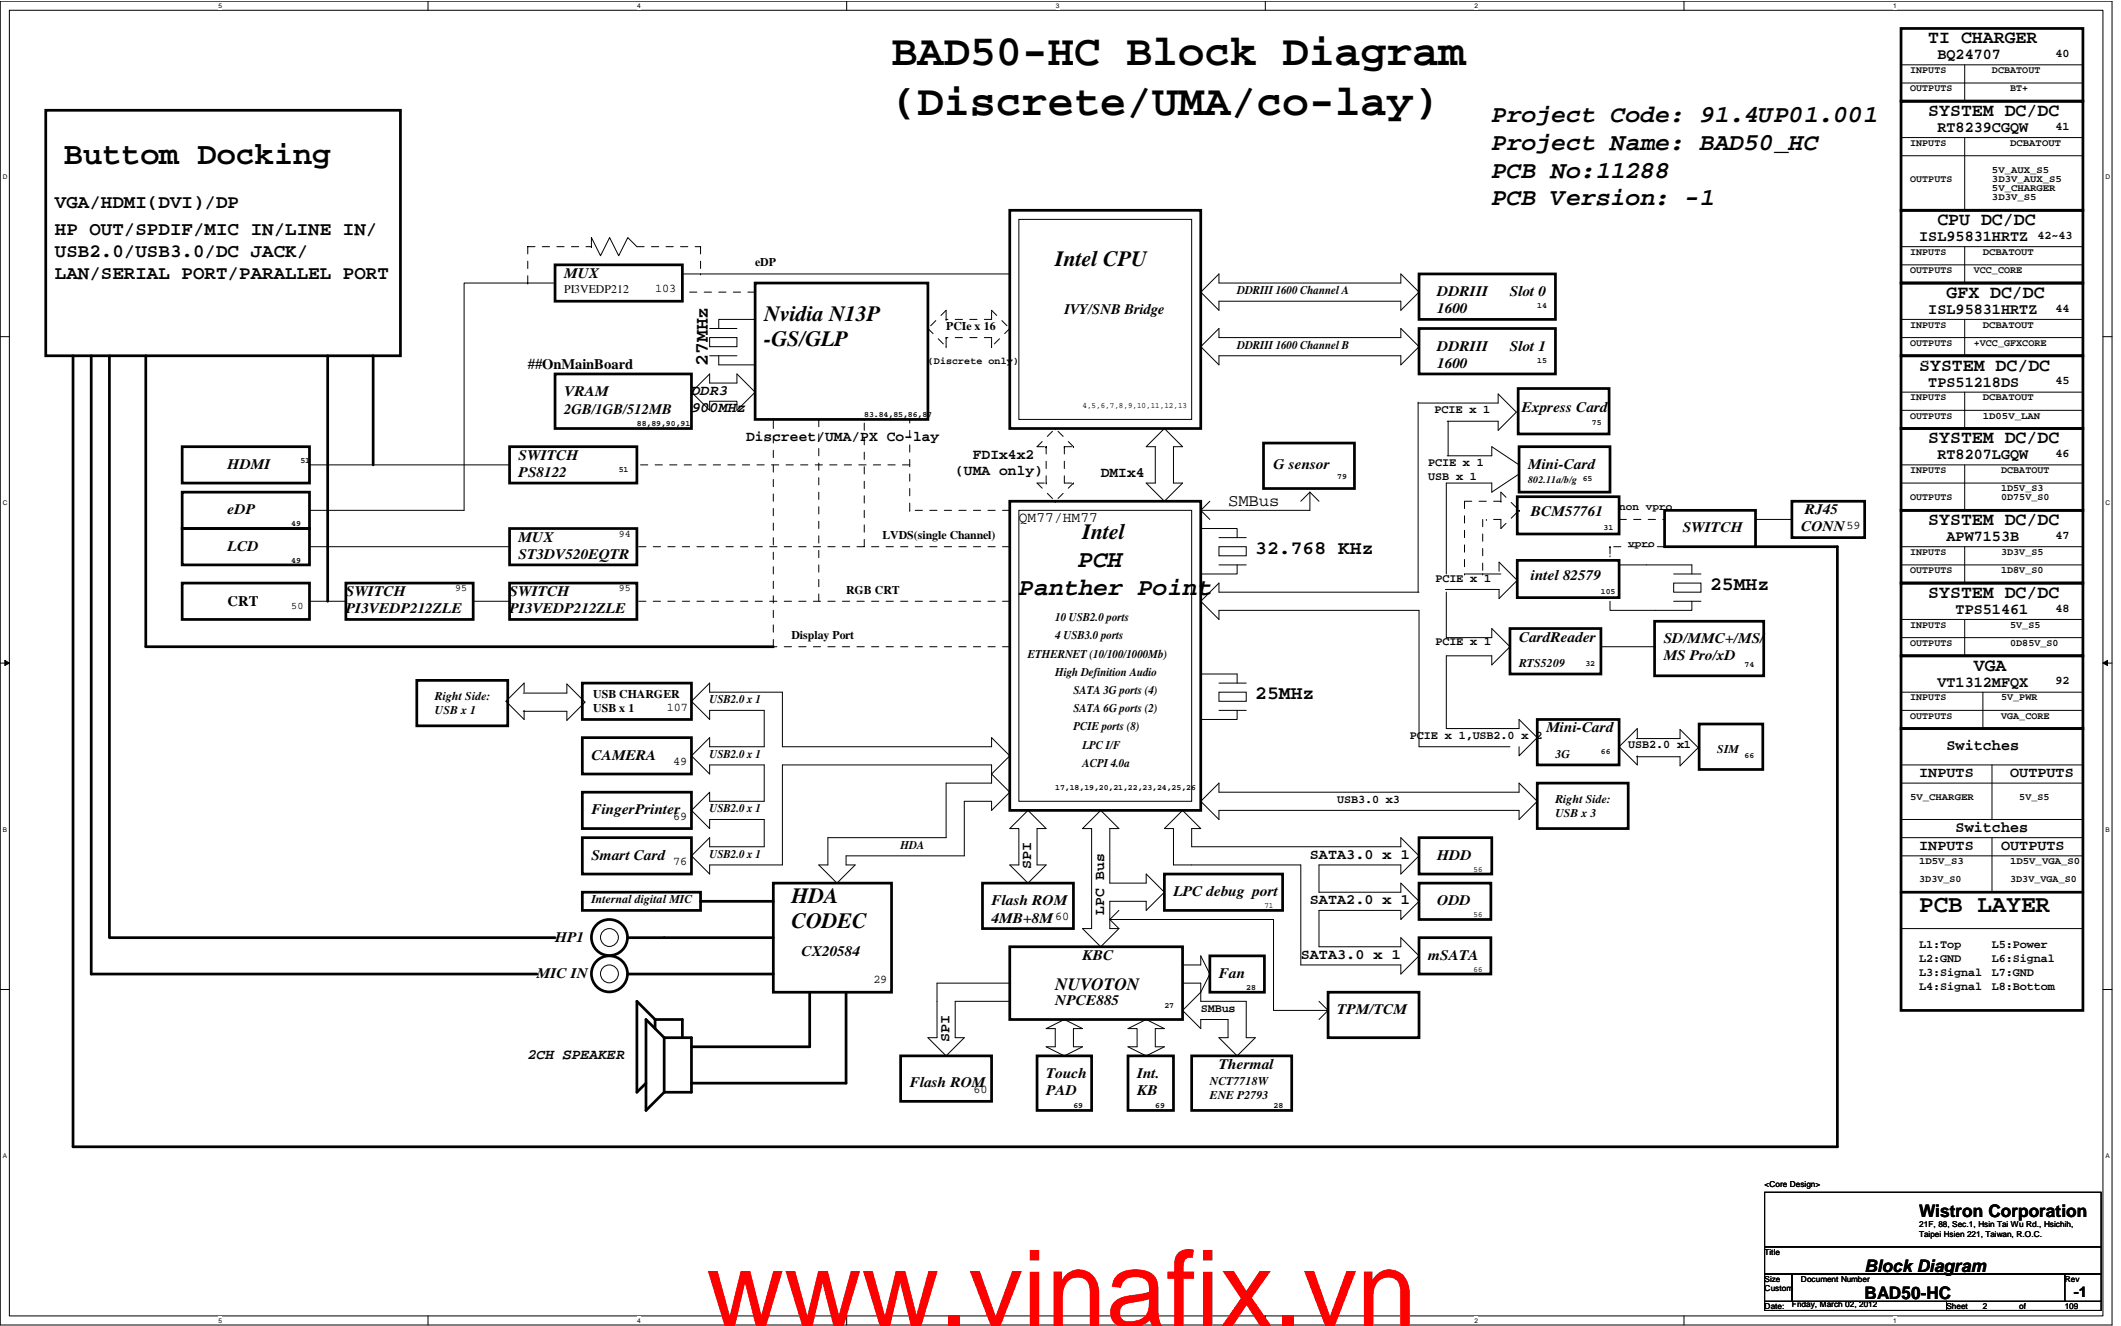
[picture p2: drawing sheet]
<svg xmlns="http://www.w3.org/2000/svg" width="279mm" height="174mm" viewBox="0 0 279 174" stroke-linecap="round" stroke-linejoin="round" font-family="sans-serif">
<defs><g id="words">
<text font-size="14.1" fill="#f00" x="92.8" y="174.4">www.vinafix.vn</text>
<g font-size="5.7">
<text x="117.1" y="8.6">BAD50-HC Block Diagram</text>
<text x="117.1" y="15.1">(Discrete/UMA/co-lay)</text>
</g>
<text font-size="4.2" x="8.4" y="21.6">Buttom Docking</text>
<g font-size="3.2">
<text x="195.9" y="16">Project Code: 91.4UP01.001</text>
<text x="195.9" y="19.7">Project Name: BAD50_HC</text>
<text x="195.9" y="23.3">PCB No:11288</text>
<text x="195.9" y="27">PCB Version: -1</text>
<text x="141.6" y="74.5">PCH</text>
<text x="133.8" y="78.2">Panther Point</text>
<text x="252.1" y="119.9">PCB LAYER</text>
</g>
<g font-size="2.9">
<text x="138.6" y="35">Intel CPU</text>
<text x="100.4" y="42.2">Nvidia N13P</text>
<text x="100.4" y="45.5">-GS/GLP</text>
<text x="142.2" y="70.8">Intel</text>
<text x="104" y="118.6">HDA</text>
<text x="104" y="122">CODEC</text>
</g>
<g font-size="2.5">
<text x="7.2" y="27.4">VGA/HDMI(DVI)/DP</text>
<text x="7.2" y="30.9">HP OUT/SPDIF/MIC IN/LINE IN/</text>
<text x="7.2" y="33.8">USB2.0/USB3.0/DC JACK/</text>
<text x="7.2" y="36.7">LAN/SERIAL PORT/PARALLEL PORT</text>
<text x="93" y="48.1" transform="rotate(-90 93 48.1)">27MHz</text>
<text x="164.9" y="72.7">32.768 KHz</text>
<text x="224.6" y="77.5">25MHz</text>
<text x="164.9" y="91.9">25MHz</text>
</g>
<g font-size="2.4">
<text x="253.3" y="5.7">TI CHARGER</text>
<text x="253.3" y="15.2">SYSTEM DC/DC</text>
<text x="254.5" y="29.6">CPU DC/DC</text>
<text x="255.7" y="39.1">GFX DC/DC</text>
<text x="252.1" y="48.7">SYSTEM DC/DC</text>
<text x="253.3" y="58.3">SYSTEM DC/DC</text>
<text x="253.3" y="69">SYSTEM DC/DC</text>
<text x="253.3" y="78.6">SYSTEM DC/DC</text>
<text x="259.3" y="88.1">VGA</text>
</g>
<g font-size="2.3">
<text x="161.3" y="66.5">SMBus</text>
<text x="138.6" y="130">NUVOTON</text>
<text x="252.1" y="160">Wistron Corporation</text>
<text x="244.9" y="167.1">Block Diagram</text>
<text x="244.9" y="170.7">BAD50-HC</text>
</g>
<g font-size="2">
<text x="254.5" y="7.8">BQ24707</text>
<text x="254.5" y="17.4">RT8239CGQW</text>
<text x="252.1" y="31.7">ISL95831HRTZ</text>
<text x="253.3" y="41.2">ISL95831HRTZ</text>
<text x="253.3" y="50.8">TPS51218DS</text>
<text x="254.5" y="60.4">RT8207LGQW</text>
<text x="255.7" y="71.1">APW7153B</text>
<text x="256.9" y="80.7">TPS51461</text>
<text x="254.5" y="90.2">VT1312MFQX</text>
<text x="255.7" y="98.6">Switches</text>
<text x="256.9" y="109.3">Switches</text>
</g>
<g font-size="1.9">
<text x="74.1" y="36.5">MUX</text>
<text x="139.8" y="41.3">IVY/SNB Bridge</text>
<text x="188.8" y="38.9">DDRIII</text>
<text x="188.8" y="41.1">1600</text>
<text x="198.3" y="38.9">Slot 0</text>
<text x="188.8" y="46.1">DDRIII</text>
<text x="198.3" y="46.1">Slot 1</text>
<text x="69.3" y="48.5">##OnMainBoard</text>
<text x="74.1" y="52">VRAM</text>
<text x="90.8" y="52">DDR3</text>
<text x="188.8" y="48.3">1600</text>
<text x="74.1" y="54.4">2GB/1GB/512MB</text>
<text x="90.8" y="54.2">900MHz</text>
<text x="98" y="57.9">Discreet/UMA/PX Co-lay</text>
<text x="199.9" y="54.2">Express Card</text>
<text x="29.9" y="61.6">HDMI</text>
<text x="68.1" y="60.4">SWITCH</text>
<text x="68.1" y="62.6">PS8122</text>
<text x="125.5" y="62.4">(UMA only)</text>
<text x="127.8" y="60.3">FDIx4x2</text>
<text x="144.6" y="62.7">DMIx4</text>
<text x="167.3" y="61.6">G sensor</text>
<text x="200.7" y="61.6">Mini-Card</text>
<text x="29.9" y="67.6">eDP</text>
<text x="68.1" y="71.2">MUX</text>
<text x="133.8" y="68.5">QM77/HM77</text>
<text x="201.1" y="67.8">BCM57761</text>
<text x="221" y="70">SWITCH</text>
<text x="236.6" y="69.8">CONN</text>
<text x="237.1" y="67.6">RJ45</text>
<text x="29.9" y="72.3">LCD</text>
<text x="68.1" y="73.4">ST3DV520EQTR</text>
<text x="201.1" y="76.2">intel 82579</text>
<text x="29.9" y="79.6">CRT</text>
<text x="45.4" y="78.3">SWITCH</text>
<text x="45.4" y="80.6">PI3VEDP212ZLE</text>
<text x="66.9" y="78.3">SWITCH</text>
<text x="66.9" y="80.6">PI3VEDP212ZLE</text>
<text x="199.5" y="84.3">CardReader</text>
<text x="218.5" y="84.5">SD/MMC+/MS/</text>
<text x="218.5" y="86.8">MS Pro/xD</text>
<text x="77.7" y="99.8">CAMERA</text>
<text x="203.1" y="96.2">Mini-Card</text>
<text x="77.7" y="107">FingerPrinter</text>
<text x="252.1" y="102.1">INPUTS</text>
<text x="264" y="102.1">OUTPUTS</text>
<text x="77.7" y="113">Smart Card</text>
<text x="172.1" y="112.8">SATA3.0 x 1</text>
<text x="188.8" y="113">HDD</text>
<text x="252.1" y="111.6">INPUTS</text>
<text x="262.8" y="111.6">OUTPUTS</text>
<text x="130.2" y="118.9">Flash ROM</text>
<text x="135.5" y="114.2" transform="rotate(-90 135.5 114.2)">SPI</text>
<text x="154.1" y="117.7">LPC debug port</text>
<text x="172.1" y="118.8">SATA2.0 x 1</text>
<text x="188.8" y="118.9">ODD</text>
<text x="72.9" y="123.7">HP1</text>
<text x="105.3" y="125.6">CX20584</text>
<text x="130.2" y="121.3">4MB+8M</text>
<text x="145" y="120.2" transform="rotate(-90 145 120.2)">LPC Bus</text>
<text x="170.9" y="126">SATA3.0 x 1</text>
<text x="70.5" y="128.5">MIC IN</text>
<text x="142.2" y="126.1">KBC</text>
<text x="160.1" y="128.5">Fan</text>
<text x="187.6" y="126.1">mSATA</text>
<text x="124.7" y="136.9" transform="rotate(-90 124.7 136.9)">SPI</text>
<text x="138.6" y="132.1">NPCE885</text>
<text x="175.6" y="133.3">TPM/TCM</text>
<text x="69.3" y="139.2">2CH SPEAKER</text>
<text x="119.5" y="142.8">Flash ROM</text>
<text x="137.4" y="141.6">Touch</text>
<text x="137.4" y="143.9">PAD</text>
<text x="149.4" y="141.6">Int.</text>
<text x="149.4" y="143.9">KB</text>
<text x="160.1" y="140.4">Thermal</text>
<text x="272.4" y="170.4">-1</text>
</g>
<g font-size="1.6">
<text x="270" y="7.5">40</text>
<text x="270" y="17">41</text>
<text x="99.2" y="35">eDP</text>
<text x="267.6" y="31.4">42~43</text>
<text x="74.1" y="38.5">PI3VEDP212</text>
<text x="86" y="38.4">103</text>
<text x="162.5" y="38.6">DDRIII 1600 Channel A</text>
<text x="270" y="40.9">44</text>
<text x="124.3" y="43.4">PCIe x 16</text>
<text x="162.5" y="45.8">DDRIII 1600 Channel B</text>
<text x="270" y="50.5">45</text>
<text x="188.4" y="54.3">PCIE x 1</text>
<text x="187.6" y="61.2">PCIE x 1</text>
<text x="187.6" y="63.1">USB x 1</text>
<text x="270" y="60">46</text>
<text x="115.9" y="70.8">LVDS(single Channel)</text>
<text x="242.5" y="69.5">59</text>
<text x="270" y="70.8">47</text>
<text x="188.5" y="76.4">PCIE x 1</text>
<text x="104" y="84">Display Port</text>
<text x="111.1" y="78">RGB CRT</text>
<text x="138.6" y="81.6">10 USB2.0 ports</text>
<text x="270" y="80.4">48</text>
<text x="135" y="86.4">ETHERNET (10/100/1000Mb)</text>
<text x="138.6" y="84">4 USB3.0 ports</text>
<text x="138.6" y="88.8">High Definition Audio</text>
<text x="188.5" y="84.8">PCIE x 1</text>
<text x="199.5" y="87.6">RTS5209</text>
<text x="270" y="89.9">92</text>
<text x="57.1" y="92">Right Side:</text>
<text x="57.1" y="93.8">USB x 1</text>
<text x="77.9" y="91.7">USB CHARGER</text>
<text x="77.9" y="93.6">USB x 1</text>
<text x="87.6" y="93.4">107</text>
<text x="93.2" y="92.4">USB2.0 x 1</text>
<text x="141" y="91.2">SATA 3G ports (4)</text>
<text x="141" y="96">PCIE ports (8)</text>
<text x="141" y="93.6">SATA 6G ports (2)</text>
<text x="88.4" y="100.5">49</text>
<text x="93.2" y="99.5">USB2.0 x 1</text>
<text x="142.2" y="100.7">ACPI 4.0a</text>
<text x="142.2" y="98.4">LPC I/F</text>
<text x="185.2" y="97.1">PCIE x 1,USB2.0 x 2</text>
<text x="204.3" y="99.5">3G</text>
<text x="213.9" y="98.3">USB2.0 x1</text>
<text x="225.6" y="98.9">SIM</text>
<text x="88.4" y="107.7">69</text>
<text x="93.2" y="106.7">USB2.0 x 1</text>
<text x="175.6" y="105.4">USB3.0 x3</text>
<text x="204.3" y="105.5">Right Side:</text>
<text x="204.3" y="107.3">USB x 3</text>
<text x="88.4" y="113.7">76</text>
<text x="93.2" y="112.7">USB2.0 x 1</text>
<text x="118.3" y="111.5">HDA</text>
<text x="77.7" y="118.7">Internal digital MIC</text>
<text x="138.6" y="120.8">60</text>
<text x="252.1" y="124.6">L1:Top</text>
<text x="261.7" y="124.6">L5:Power</text>
<text x="114.7" y="129.2">29</text>
<text x="252.1" y="126.4">L2:GND</text>
<text x="252.1" y="128.2">L3:Signal</text>
<text x="252.1" y="130">L4:Signal</text>
<text x="261.7" y="126.4">L6:Signal</text>
<text x="261.7" y="128.2">L7:GND</text>
<text x="261.7" y="130">L8:Bottom</text>
<text x="157.7" y="132.9">SMBus</text>
<text x="127.9" y="143.5">60</text>
<text x="158.9" y="142.5">NCT7718W</text>
<text x="158.9" y="144.4">ENE P2793</text>
</g>
<g font-size="1.4">
<text x="212.7" y="67.1">non vpro</text>
<text x="213.9" y="71.8">vpro</text>
</g>
<g font-size="1.3">
<text x="250.9" y="9.6">INPUTS</text>
<text x="250.9" y="12">OUTPUTS</text>
<text x="261.7" y="9.6">DCBATOUT</text>
<text x="264" y="12">BT+</text>
<text x="250.9" y="23.9">OUTPUTS</text>
<text x="250.9" y="19.1">INPUTS</text>
<text x="261.7" y="23.9">3D3V_AUX_S5</text>
<text x="261.7" y="22.7">5V_AUX_S5</text>
<text x="264" y="19.1">DCBATOUT</text>
<text x="261.7" y="25.1">5V_CHARGER</text>
<text x="261.7" y="26.3">3D3V_S5</text>
<text x="250.9" y="35.9">OUTPUTS</text>
<text x="250.9" y="33.5">INPUTS</text>
<text x="259.3" y="35.9">VCC_CORE</text>
<text x="260.5" y="33.5">DCBATOUT</text>
<text x="121.9" y="47.8">(Discrete only)</text>
<text x="250.9" y="45.4">OUTPUTS</text>
<text x="250.9" y="43">INPUTS</text>
<text x="259.3" y="45.4">+VCC_GFXCORE</text>
<text x="260.5" y="43">DCBATOUT</text>
<text x="250.9" y="52.6">INPUTS</text>
<text x="260.5" y="52.6">DCBATOUT</text>
<text x="250.9" y="55">OUTPUTS</text>
<text x="260.5" y="55">1D05V_LAN</text>
<text x="200.7" y="63.5">802.11a/b/g</text>
<text x="250.9" y="62.2">INPUTS</text>
<text x="250.9" y="65.7">OUTPUTS</text>
<text x="262.8" y="64.5">1D5V_S3</text>
<text x="262.8" y="65.7">0D75V_S0</text>
<text x="262.8" y="62.2">DCBATOUT</text>
<text x="81.3" y="70.5">94</text>
<text x="59.8" y="77.7">95</text>
<text x="81.3" y="77.7">95</text>
<text x="250.9" y="75.3">OUTPUTS</text>
<text x="250.9" y="72.9">INPUTS</text>
<text x="262.8" y="72.9">3D3V_S5</text>
<text x="262.8" y="75.3">1D8V_S0</text>
<text x="38.3" y="80.1">50</text>
<text x="250.9" y="82.5">INPUTS</text>
<text x="264" y="82.5">5V_S5</text>
<text x="250.9" y="84.9">OUTPUTS</text>
<text x="264" y="84.9">0D85V_S0</text>
<text x="250.9" y="92">INPUTS</text>
<text x="250.9" y="94.4">OUTPUTS</text>
<text x="262.8" y="92">5V_PWR</text>
<text x="262.8" y="94.4">VGA_CORE</text>
<text x="250.9" y="105.2">5V_CHARGER</text>
<text x="265.2" y="105.2">5V_S5</text>
<text x="252.1" y="113.5">1D5V_S3</text>
<text x="264" y="113.5">1D5V_VGA_S0</text>
<text x="252.1" y="115.9">3D3V_S0</text>
<text x="264" y="115.9">3D3V_VGA_S0</text>
</g>
<g font-size="1.1">
<text x="201.9" y="40.5">14</text>
<text x="201.9" y="47.7">15</text>
<text x="142.2" y="53.6">4,5,6,7,8,9,10,11,12,13</text>
<text x="83.7" y="56">88,89,90,91</text>
<text x="113.5" y="54.8">83.84,85,86,87</text>
<text x="209.1" y="55.8">75</text>
<text x="39.5" y="60.8">51</text>
<text x="81.3" y="62">51</text>
<text x="175.6" y="63">79</text>
<text x="207.9" y="63.2">65</text>
<text x="38.3" y="69.2">49</text>
<text x="210.6" y="69.6">31</text>
<text x="38.3" y="73.9">49</text>
<text x="210.3" y="78">105</text>
<text x="208.3" y="87.6">32</text>
<text x="229.2" y="87.7">74</text>
<text x="210.3" y="99">66</text>
<text x="229.2" y="99.6">66</text>
<text x="138.6" y="103.8">17,18,19,20,21,22,23,24,25,26</text>
<text x="166.1" y="119.3">71</text>
<text x="193.6" y="114.6">56</text>
<text x="193.6" y="120.5">56</text>
<text x="163.7" y="130.1">28</text>
<text x="193.6" y="127.7">66</text>
<text x="152.9" y="132.5">27</text>
<text x="141" y="145.6">69</text>
<text x="151.7" y="145.6">69</text>
<text x="231.8" y="155.9">&lt;Core Design&gt;</text>
<text x="252.1" y="161.3">21F, 88, Sec.1, Hsin Tai Wu Rd., Hsichih,</text>
<text x="231.8" y="164.8">Title</text>
<text x="252.1" y="162.6">Taipei Hsien 221, Taiwan, R.O.C.</text>
<text x="231.8" y="168.4">Size</text>
<text x="231.8" y="172">Date:</text>
<text x="231.8" y="169.6">Custom</text>
<text x="235.4" y="171.8">Friday, March 02, 2012</text>
<text x="236.6" y="168.4">Document Number</text>
<text x="255.7" y="172">Sheet</text>
<text x="260.5" y="172">2</text>
<text x="265.2" y="172">of</text>
<text x="271.2" y="168.4">Rev</text>
<text x="271.2" y="172">109</text>
</g>
<g font-size="1.1" fill="#fff">
<text x="252.1" y="47.7">26</text>
<text x="252.1" y="57.2">26</text>
<text x="252.1" y="68">26</text>
<text x="252.1" y="77.5">26</text>
<text x="252.1" y="87.1">26</text>
<text x="166.1" y="145.6">2528</text>
</g>
<g font-size=".9">
<text x="28.7" y="1">5</text>
<text x="83.7" y="1">4</text>
<text x="138.7" y="1">3</text>
<text x="193.7" y="1">2</text>
<text x="248.7" y="1">1</text>
<text x=".4" y="23.5">D</text>
<text x="276.5" y="23.5">D</text>
<text x=".4" y="66.4">C</text>
<text x="276.5" y="66.4">C</text>
<text x=".4" y="109.3">B</text>
<text x="276.5" y="109.3">B</text>
<text x=".4" y="152.2">A</text>
<text x="276.5" y="152.2">A</text>
<text x="28.7" y="173.8">5</text>
<text x="83.7" y="173.8">4</text>
<text x="193.7" y="173.8">2</text>
<text x="248.7" y="173.8">1</text>
</g>
</g></defs>
<path d="M0 .2h277.4v173.9h-277.4zM1.2 1.3h275v171.6h-275z" fill="none" stroke="#000" stroke-width=".13"/>
<g fill="#fff">
<path d="M28.7 .3h.5v.9h-.5z"/>
<path d="M28.7 173h.5v1h-.5z"/>
</g>
<path d="M56.2 .2v1.1M56.2 172.9v1.2" fill="none" stroke="#000" stroke-width=".13"/>
<g fill="#fff">
<path d="M83.7 .3h.5v.9h-.5z"/>
<path d="M83.7 173h.5v1h-.5z"/>
</g>
<path d="M111.2 .2v1.1M111.2 172.9v1.2" fill="none" stroke="#000" stroke-width=".13"/>
<g fill="#fff">
<path d="M138.7 .3h.5v.9h-.5z"/>
<path d="M138.7 173h.5v1h-.5z"/>
</g>
<path d="M166.2 .2v1.1M166.2 172.9v1.2" fill="none" stroke="#000" stroke-width=".13"/>
<g fill="#fff">
<path d="M193.7 .3h.5v.9h-.5z"/>
<path d="M193.7 173h.5v1h-.5z"/>
</g>
<path d="M221.2 .2v1.1M221.2 172.9v1.2" fill="none" stroke="#000" stroke-width=".13"/>
<g fill="#fff">
<path d="M248.7 .3h.4v.9h-.4z"/>
<path d="M248.7 173h.4v1h-.4z"/>
<path d="M.4 22.8h.6v.9h-.6z"/>
<path d="M276.5 22.8h.6v.9h-.6z"/>
<path d="M.4 65.7h.6v.9h-.6z"/>
<path d="M276.5 65.7h.6v.9h-.6z"/>
</g>
<path d="M0 44.2h1.2M276.2 44.2h1.2" fill="none" stroke="#000" stroke-width=".13"/>
<g fill="#fff">
<path d="M.4 108.5h.5v1h-.5z"/>
<path d="M276.5 108.5h.6v1h-.6z"/>
</g>
<path d="M0 87.1h1.2M.6 86.8l.6 .3-.6 .3zM276.2 87.1l.6-.3v.6zM276.2 87.1h1.2" fill="none" stroke="#000" stroke-width=".13"/>
<path d="M.6 86.8l.6 .3-.6 .3zM276.2 87.1l.6-.3v.6z" fill="#000"/>
<g fill="#fff">
<path d="M.4 151.4h.5v1h-.5z"/>
<path d="M276.5 151.4h.6v1h-.6z"/>
</g>
<g fill="none" stroke="#000" stroke-width=".13">
<path d="M249.7 8.5h23.9M249.7 10.9h23.9M249.7 18.1h23.9M258.1 8.5v4.8M258.1 18.1v9.5M72.9 37.2h-11.9v29.9h-20.3M77.7 32.4v-1.2l1.2 2.4 1.2-2.4 1.2 2.4 1.2-2.4 1.2 1.2M89.6 36h43M133.8 28.8h22.7v26.3h-22.7zM157.7 38.4l2.4-2.4v1.2h23.9v-1.2l2.4 2.4-2.4 2.4v-1.2h-23.9v1.2zM249.7 20.5h23.9M249.7 32.4h23.9"/>
<path d="M249.7 34.8h23.9M258.1 32.4v4.8M90.8 51.5l2.4-2.4v1.2h3.6v-1.2l2.4 2.4-2.4 2.4v-1.2h-3.6v1.2zM93.2 46.7h3.6M93.2 43.2h3.6M93.2 44.4h3.6v1.1h-3.6zM94.4 46.7v1.2h4.8M99.2 42h-4.8v1.2M124.3 40.8v1.2M124.3 44.4v1.1M150.6 58.7l2.3-2.4 2.4 2.4h-1.2v4.8h1.2l-2.4 2.4-2.3-2.4h1.1v-4.8zM157.7 45.5l2.4-2.3v1.2h23.9v-1.2l2.4 2.3-2.4 2.4v-1.2h-23.9v1.2z"/>
<path d="M186.3 52.8v25M186.3 53h10.5v-1.2l2.4 2.4-2.4 2.3v-1.2h-6.7M190.1 59.9h5.8v-1.2l3.6 2.4M190.2 55.3v4.6M249.7 42h23.9M249.7 44.4h23.9M249.7 51.5h23.9M249.7 53.9h23.9M258.1 42v4.7M258.1 51.5v4.8M40.7 71.8h26.2M40.7 61.1h26.2"/>
<path d="M40.7 79h4.7M62.2 79h4.7M133.8 67.1h22.7v38.2h-22.7zM157.7 69.4h4.8v1.2M157.7 67.1l1.2 1.1M158.9 65.9l-1.2 1.2M160.1 71.8h3.6v1.2h-3.6zM160.1 70.6h3.6M160.1 74.2h3.6M162.5 74.2v1.2h-4.8M172.1 64.7v2.4h-14.4M172.1 64.7l1.2 1.2"/>
<path d="M172.1 64.7l-1.2 1.2M186.4 77.8h-26.3v-1.2l-2.4 2.4 2.4 2.4v-1.2h26.3v17.9h11.9M190 77.8v6h5.9v-1.2l2.4 2.4-2.4 2.4v-1.2h-5.9v9.5h9.5v-1.2l2.4 2.4-2.4 2.4v-1.2M192.4 75.4h4.7M196.9 75.1v-1.2l2.4 2.4-2.4 2.3v-1.2h-7M197.1 68.2v1.2M197.1 64.7v1.2M199.5 62.3l-3.6 2.4v-1.2h-5.9v11.9M211.5 79v1.2h10.7v-1.2M212.7 74.2h9.5v1.2M219.8 76.6h3.6v1.2h-3.6zM219.8 75.4h3.6"/>
<path d="M219.8 79h3.6M230.6 68.2h4.8M249.7 63.5h23.9M249.7 61.1h23.9M249.7 74.2h23.9M249.7 71.8h23.9M258.1 61.1v6M258.1 71.8v4.8M68.7 91.1h5.8v-1.2l2.3 2.4M68.8 90.9v-1.2l-2.3 2.4 2.3 2.4v-1.2M76.8 92.3l-2.3 2.3v-1.1h-5.8M90.8 92.1l2.4-2.4v1.2h9.6v7.2h27.4v-1.2l2.4 2.4-2.4 2.4v-1.2h-27.4v13.1h-9.6v1.2l-2.4-2.4 2.4-2.3v1.2h7.2v-3.6h-7.2v1.2l-2.4-2.4 2.4-2.4v1.2h7.2v-4.8h-7.2v1.2l-2.4-2.4 2.4-2.4v1.2h7.2v-4.8h-7.2v1.2z"/>
<path d="M157.7 88.6h4.8v1.1M160.1 90.9h3.6v1.2h-3.6zM160.1 89.7h3.6M160.1 93.3h3.6M162.5 93.3v1.2h-4.8M210.3 85h7.2M214.9 97h5.8v-1.2l2.4 2.4-2.4 2.4v-1.2h-5.8M215.1 96.9v-1.2l-2.4 2.4 2.4 2.4v-1.2M249.7 93.3h23.9M249.7 83.8h23.9M249.7 90.9h23.9M249.7 81.4h23.9"/>
<path d="M258.1 81.4v4.8M260.5 90.9v4.8M108.7 110.1h15.6v-7.2h5.9v-1.2l2.4 2.4-2.4 2.4v-1.2h-3.5v7.1h-15.6v1.2h1.2l-2.4 2.4-2.4-2.4h1.2zM132.6 108.9l2.4-2.4 2.4 2.4h-1.2v4.7h1.2l-2.4 2.4-2.4-2.4h1.2v-4.7zM144.6 106.5l2.4 2.4h-1.2v7.1h4.8v-1.2l2.3 2.4-2.3 2.4v-1.2h-4.8v3.6h1.2l-2.4 2.4-2.4-2.4h1.2v-13.1h-1.2zM147 119.6l-1.2 1.2M152.9 108.9l2.4-2.4 2.4 2.4h-1.2v2.4h27.5v-1.2l2.4 2.3-2.4 2.4v-1.2h-10.7v3.6h10.7v-1.2l2.4 2.4-2.4 2.4v-1.2h-10.7v4.8h10.7v-1.2l2.4 2.4-2.4 2.4v-1.2h-13.1v-13.2h-16.8v-4.7zM157.7 105.3l2.4-2.4v1.2h39.4v-1.2l2.4 2.4-2.4 2.4v-1.2h-39.4v1.2zM249.7 107.7h23.9M249.7 100.5h23.9M249.7 110.1h23.9M249.7 102.9h23.9"/>
<path d="M249.7 112.4h23.9M261.7 110.1v7.1M261.7 100.5v7.2M0 130h1.2M132.6 129.2h-9.5v7.1h-1.2l2.4 2.4 2.4-2.4h-1.2v-4.7h7.1M137.4 135.1l2.4-1.2 2.4 1.2h-1.2v2.4h1.2l-2.4 1.2-2.4-1.2h1.2v-2.4zM145.8 120.8h21.5v12h7.1M145.8 120.8l1.2 1.2M148.2 135.1l2.4-1.2 2.3 1.2h-1.2v2.4h1.2l-2.3 1.2-2.4-1.2h1.2v-2.4zM155.3 132.8l2.4-2.4v1.2h6v4.7h1.2l-2.4 2.4-2.4-2.4h1.2v-2.4h-3.6v1.2zM155.3 126.8h2.4v-1.2l1.2 2.4-1.2 2.4M155.3 129.2h2.4v1.2"/>
<path d="M173.3 131.6l1.1 1.2-1.1 1.1M249.7 122h23.9M276.2 130h1.2M231.8 156.6h44.2v7.2h-44.2zM231.8 163.8h44.2v3.6h-44.2zM231.8 167.4h3.6v3.6h-3.6zM231.8 171h23.9v1.2h-23.9zM235.4 167.4h35.8v3.6h-35.8zM255.7 171h20.3v1.2h-20.3zM271.2 167.4h4.8v3.6h-4.8z"/>
<circle cx="80.1" cy="123.2" r="1.18"/>
<circle cx="80.1" cy="128" r="1.18"/>
</g>
<g fill="none" stroke="#000" stroke-width=".36">
<path d="M6 14.5h46.6v32.2h-46.6zM249.7 3.7h23.9v9.6h-23.9zM249.7 13.3h23.9v14.3h-23.9zM72.9 34.8h16.7v4.8h-16.7zM99.2 37.2h22.7v17.9h-22.7zM132.6 27.6h25.1v28.7h-25.1zM186.4 36h17.9v6h-17.9zM249.7 27.6h23.9v9.6h-23.9zM249.7 37.2h23.9v9.5h-23.9zM9.6 46.7v104h231.7v-78.9h-10.7M12 46.7v81.3h58.5M14.4 46.7v76.5h58.5"/>
<path d="M19.1 46.7v38.3h82.5M23.9 58.7h16.8v4.8h-16.8zM43 46.7v32.3M49 46.7v14.4M66.9 58.7h16.8v4.8h-16.8zM72.9 49.1h17.9v7.2h-17.9zM166 58.2h11.9v6h-11.9zM186.4 43.2h17.9v5.9h-17.9zM199.4 51h12v6h-12zM199.5 58.7h12v6h-12zM249.7 56.3h23.9v10.8h-23.9zM249.7 46.7h23.9v9.6h-23.9z"/>
<path d="M23.9 76.6h16.8v4.8h-16.8zM23.9 69.4h16.8v4.8h-16.8zM23.9 64.7h16.8v4.7h-16.8zM45.4 76.6h16.8v4.8h-16.8zM66.9 69.4h16.8v4.8h-16.8zM66.9 76.6h16.8v4.8h-16.8zM132.6 65.9h25.1v40.6h-25.1zM199.3 73.6h13.4v4.9h-13.4zM199.3 65.3h13.4v4.9h-13.4zM218.6 67.1h12v4.7h-12zM235.4 65.9h9.5v4.7h-9.5zM249.7 76.6h23.9v9.6h-23.9z"/>
<path d="M249.7 67.1h23.9v9.5h-23.9zM54.7 89.4h12v6h-12zM76.5 96.9h14.3v4.8h-14.3zM76.5 89.7h14.3v4.8h-14.3zM198.3 82.6h12v6h-12zM201.9 94.5h10.8v6h-10.8zM217.3 81.6h14.4v7.2h-14.4zM223.2 95.1h8.3v6h-8.3zM249.7 95.7h23.9v37.1h-23.9zM249.7 86.2h23.9v9.5h-23.9zM76.5 110.1h14.3v4.7h-14.3zM76.5 117.2h15.5v2.4h-15.5z"/>
<path d="M76.5 104.1h14.3v4.8h-14.3zM92 118.4h9.6M101.6 116h15.5v14.4h-15.5zM129.1 116h11.9v6h-11.9zM152.9 114.8h15.6v4.8h-15.6zM186.4 116h9.4v4.8h-9.4zM186.4 110.1h9.5v4.7h-9.5zM201.9 102.9h12v6h-12zM249.7 117.2h23.9M82.5 128h19.1M82.5 123.2h19.1M86 133.9l-2.3-2.3v11.9l1.2-1.2"/>
<path d="M86 133.9h3.6v2.4M86 133.9v1.2M87.2 136.3l-2.3-2.4v12l2.3-2.4M87.2 136.3v7.2M87.2 136.3h3.6v7.2h-3.6M106.4 130.4v7.1h-15.6M111.1 130.4v11.9h-20.3M118.3 138.7h11.9v6h-11.9zM132.6 124.4h22.7v9.5h-22.7zM136.2 138.7h7.2v7.2h-7.2zM148.2 138.7h5.9v7.2h-5.9zM156.5 138.7h13.2v7.2h-13.2z"/>
<path d="M158.9 125.6h7.2v4.8h-7.2zM174.4 130.4h12v5.9h-12zM186.4 123.2h9.4v4.8h-9.4z"/>
<circle cx="80" cy="123.2" r="2.37"/>
<circle cx="80" cy="128" r="2.37"/>
</g>
<g fill="none" stroke="#000" stroke-width=".13" stroke-dasharray="1 1 1 1 1 1 1 1">
<path d="M69.3 32.4v4.8M69.3 37.2h.1M69.3 32.4h8.4M77.7 32.4h.1M83.7 32.4h8.3M89.6 38.4h.1M92 32.4h.1M92 32.4v3.6M92 36h.1M99.2 38.4h-9.6M101.6 55.1h.1M107.5 55.1h.1"/>
<path d="M113.5 55.1h.1M119.5 55.1h.1M121.9 43.2h.1M121.9 43.2l2.4 2.3M124.3 42h.1M124.3 44.4h.1M124.3 40.8l-2.4 2.4M124.3 45.5h.1M130.2 40.8l2.4 2.4M130.2 42v-1.2M130.2 40.8h.1M130.2 42h-5.9"/>
<path d="M130.2 44.4h-5.9M130.2 45.5h.1M130.2 45.5v-1.1M130.2 44.4h.1M132.6 43.2h.1M132.6 43.2l-2.4 2.3M136.2 58.7h1.2M136.2 58.7l2.4-2.4M137.4 58.7h.1M138.6 56.3h.1M139.8 58.7h1.2M139.8 58.7h.1"/>
<path d="M141 58.7h.1M141 58.7l-2.4-2.4M83.7 79h.1M83.7 61.1h.1M83.7 71.8h.1M107.5 79v-23.9M113.5 71.8v-16.7M119.5 67.1v-12M119.5 67.1h.1M119.5 61.1h-35.8M132.6 71.8h-48.9M132.6 79h-48.9"/>
<path d="M132.6 67.1h-13.1M136.2 63.5l2.4 2.4M136.2 63.5h1.2M137.4 63.5v-4.8M137.4 63.5h.1M138.6 65.9h.1M139.8 63.5h1.2M139.8 63.5v-4.8M141 63.5h.1M141 63.5l-2.4 2.4M192.4 65.9v9.5M192.4 75.4h.1"/>
<path d="M192.4 65.9h4.7M194.8 68.2v7.2M194.8 75.4h.1M195.2 68.2h.1M197.1 64.7l2.4 2.4M197.1 69.4l2.4-2.3M197.1 68.2h-1.9M197.1 65.9h.1M199.5 67.1h.1M211.5 71.8h.1M211.5 71.8v1.2M211.5 73h.1"/>
<path d="M212.7 68.2h5.9M218.6 71.8h-7.1M218.6 68.2h.1M101.6 85v-29.9M101.6 85h.1M132.6 85h-31"/>
</g>
<use href="#words"/>
</svg>
